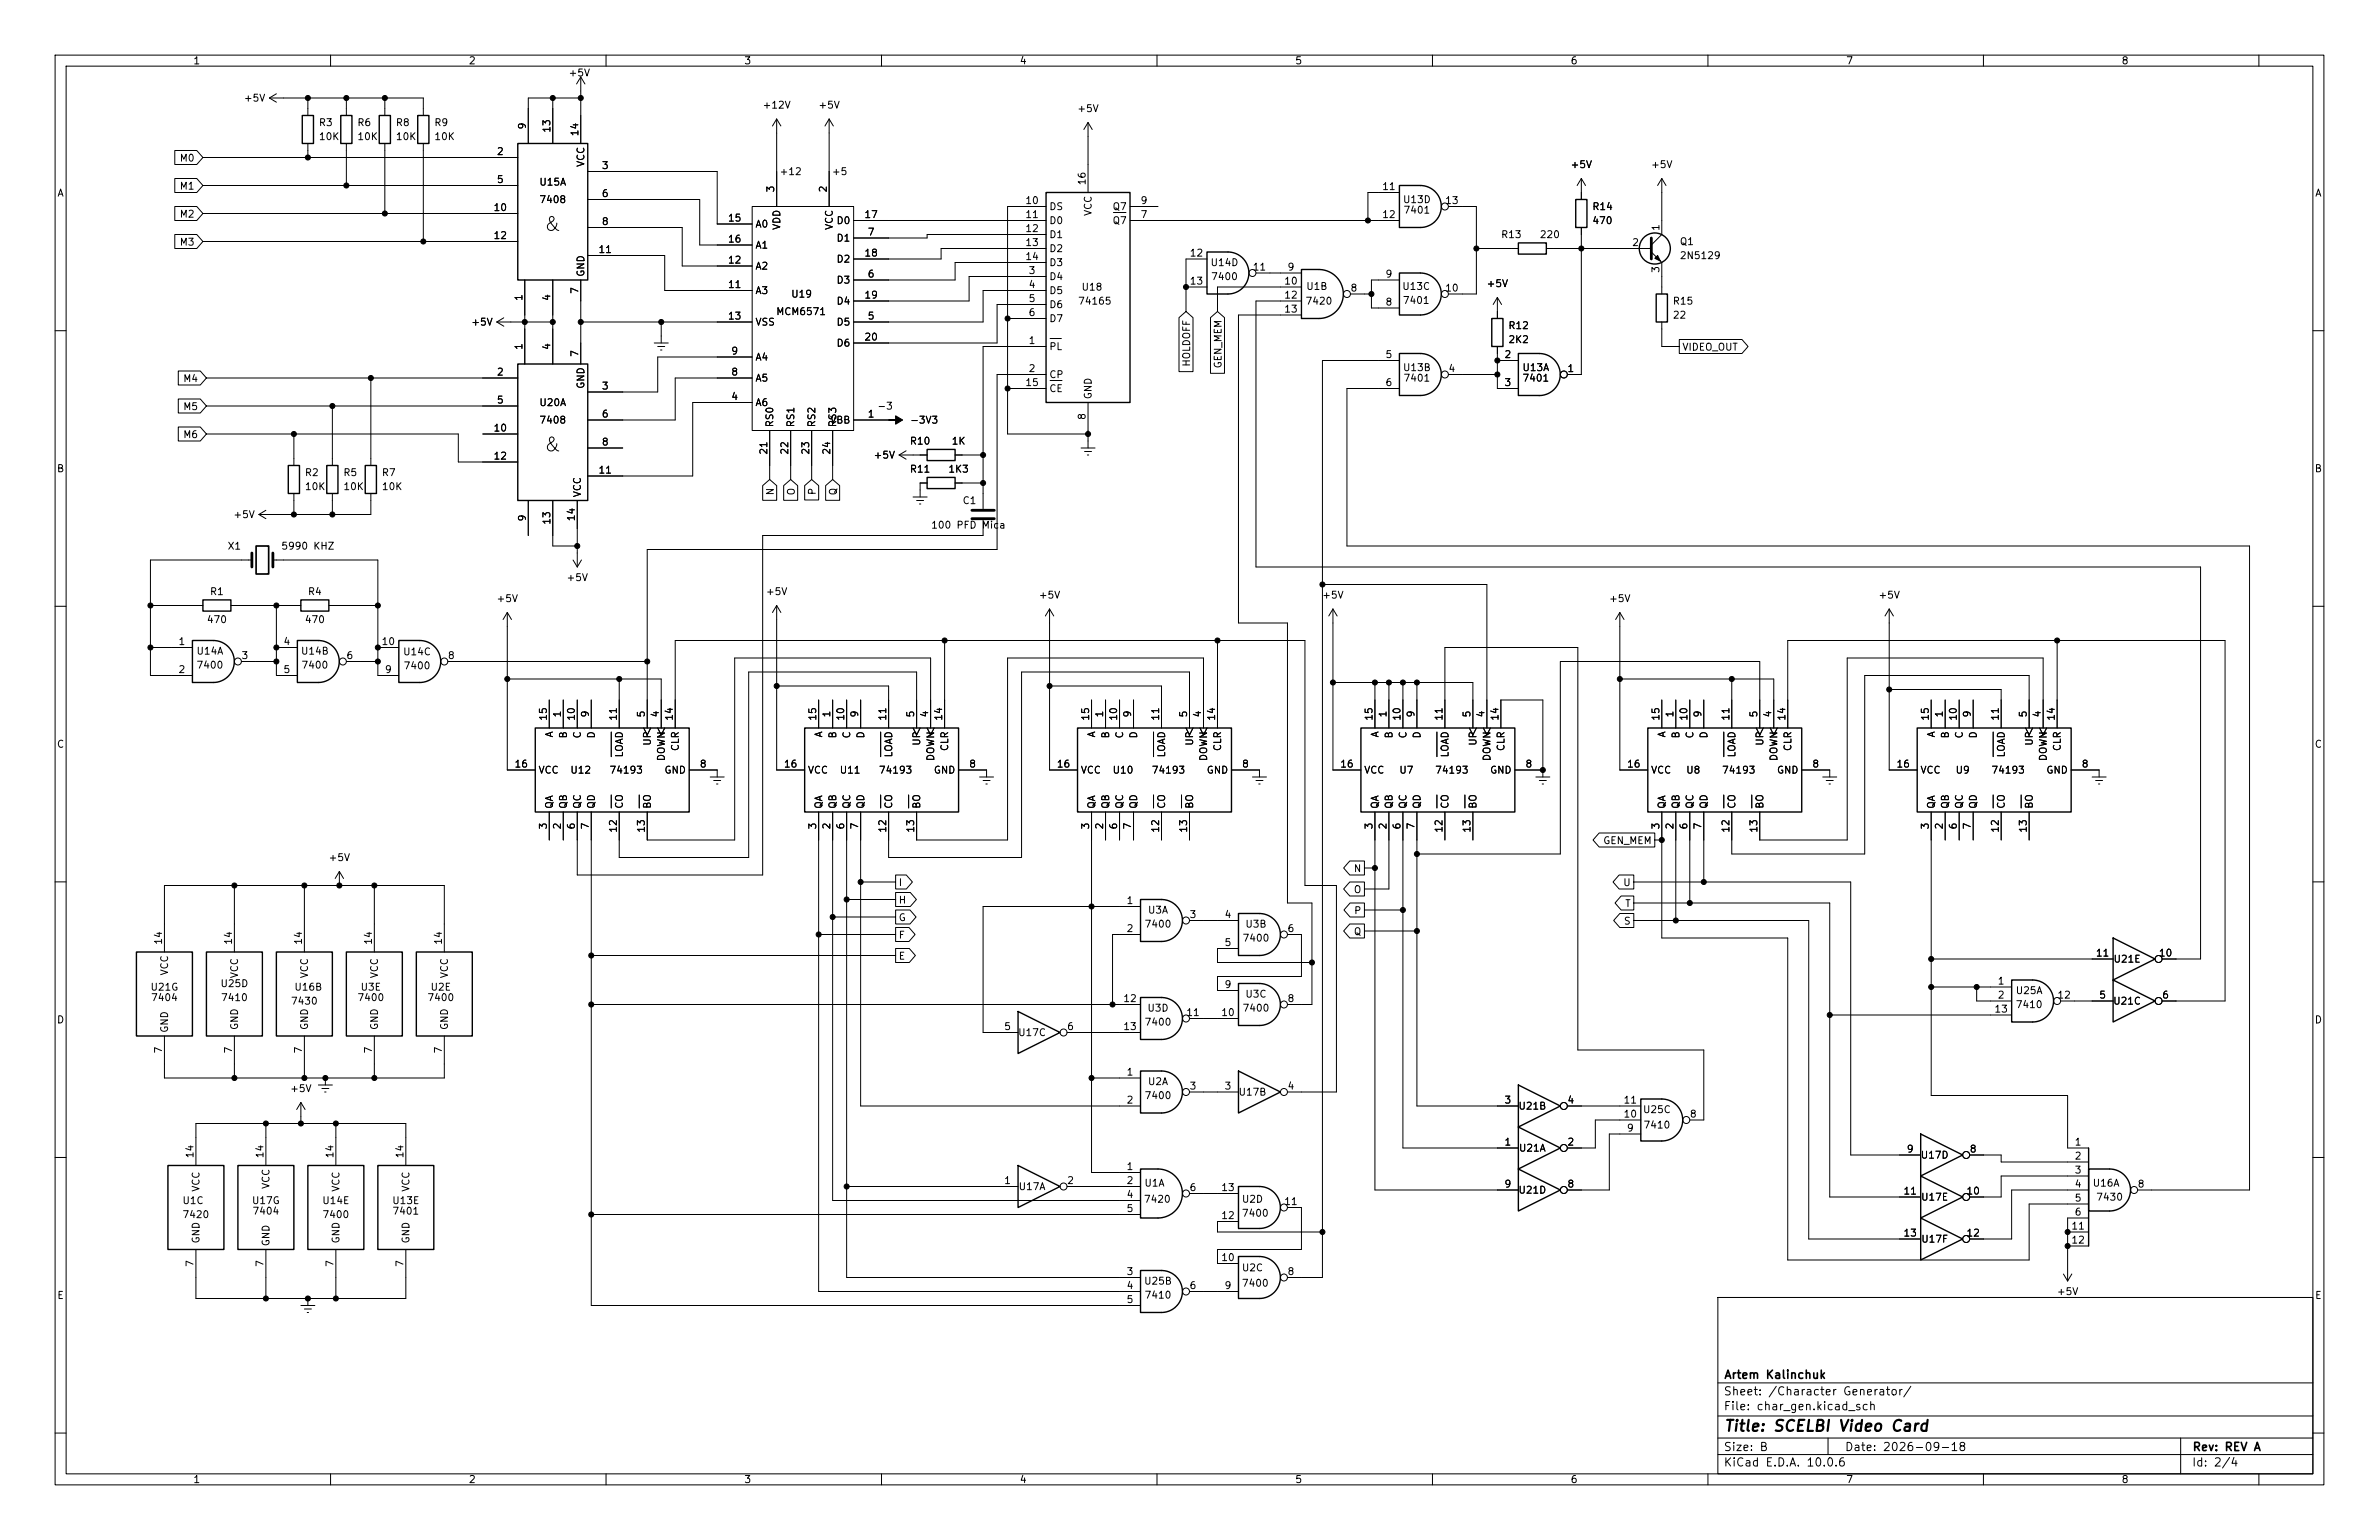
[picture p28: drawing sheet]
<svg xmlns="http://www.w3.org/2000/svg" width="432mm" height="279mm" viewBox="0 0 432 279" stroke-linecap="round" stroke-linejoin="round" font-family="sans-serif">
<defs><g id="words">
<g font-size="2.5">
<text x="98.5" y="42.6">&amp;</text>
<text x="98.5" y="82.6">&amp;</text>
</g>
<text font-size="2" x="312.8" y="260.2">Title: SCELBI Video Card</text>
<g font-size="1.5">
<text x="312.8" y="250.5">Artem Kalinchuk</text>
<text x="312.8" y="256.2">File: char_gen.kicad_sch</text>
<text x="312.8" y="253.5">Sheet: /Character Generator/</text>
<text x="312.8" y="263.6">Size: B</text>
<text x="334.8" y="263.6">Date: 2026-09-18</text>
<text x="397.8" y="263.6">Rev: REV A</text>
<text x="312.8" y="266.4">KiCad E.D.A. 10.0.6</text>
<text x="397.8" y="266.4">Id: 2/4</text>
</g>
<g font-size="1.3">
<text x="35" y="12">1</text>
<text x="85" y="12">2</text>
<text x="135" y="12">3</text>
<text x="185" y="12">4</text>
<text x="235" y="12">5</text>
<text x="285" y="12">6</text>
<text x="335" y="12">7</text>
<text x="385" y="12">8</text>
<text x="103.1" y="14.2">+5V</text>
<text x="44.2" y="18.7">+5V</text>
<text x="57.8" y="23.2">R3</text>
<text x="64.8" y="23.2">R6</text>
<text x="71.7" y="23.2">R8</text>
<text x="78.7" y="23.2">R9</text>
<text x="95.8" y="23.6" transform="rotate(-90 95.8 23.6)">9</text>
<text x="138.3" y="20">+12V</text>
<text x="148.4" y="20">+5V</text>
<text x="195.4" y="20.6">+5V</text>
<text x="32.5" y="29.6">M0</text>
<text x="57.8" y="25.7">10K</text>
<text x="64.8" y="25.7">10K</text>
<text x="71.7" y="25.7">10K</text>
<text x="78.7" y="25.7">10K</text>
<text x="90.1" y="28.4">2</text>
<text x="100.2" y="24.2" transform="rotate(-90 100.2 24.2)">13</text>
<text x="105.3" y="24.8" transform="rotate(-90 105.3 24.8)">14</text>
<text x="10.3" y="36">A</text>
<text x="32.5" y="34.7">M1</text>
<text x="90.1" y="33.5">5</text>
<text x="97.8" y="34">U15A</text>
<text x="106.4" y="30.4" transform="rotate(-90 106.4 30.4)">VCC</text>
<text x="109.1" y="31">3</text>
<text x="140.8" y="35" transform="rotate(-90 140.8 35)">3</text>
<text x="141.4" y="32.1">+12</text>
<text x="150.4" y="35" transform="rotate(-90 150.4 35)">2</text>
<text x="150.9" y="32.1">+5</text>
<text x="197.3" y="33.7" transform="rotate(-90 197.3 33.7)">16</text>
<text x="250.8" y="34.8">11</text>
<text x="285" y="30.8">+5V</text>
<text x="299.6" y="30.8">+5V</text>
<text x="420.1" y="36">A</text>
<text x="32.5" y="39.8">M2</text>
<text x="89.5" y="38.6">10</text>
<text x="97.8" y="37.2">7408</text>
<text x="109.1" y="36.1">6</text>
<text x="109.1" y="41.1">8</text>
<text x="132" y="40.5">15</text>
<text x="137" y="41.6">A0</text>
<text x="141.9" y="41.8" transform="rotate(-90 141.9 41.8)">VDD</text>
<text x="151.5" y="41.8" transform="rotate(-90 151.5 41.8)">VCC</text>
<text x="151.7" y="41">D0</text>
<text x="156.8" y="39.9">17</text>
<text x="186" y="37.3">10</text>
<text x="186" y="39.9">11</text>
<text x="190.3" y="38.4">DS</text>
<text x="190.3" y="41">D0</text>
<text x="198.4" y="39.3" transform="rotate(-90 198.4 39.3)">VCC</text>
<text x="201.8" y="41">Q7</text>
<text x="201.8" y="38.4">Q7</text>
<text x="206.9" y="39.9">7</text>
<text x="206.9" y="37.3">9</text>
<text x="250.8" y="39.9">12</text>
<text x="254.5" y="37.2">U13D</text>
<text x="254.6" y="39.1">7401</text>
<text x="262.2" y="37.3">13</text>
<text x="288.9" y="38.4">R14</text>
<text x="288.9" y="41">470</text>
<text x="32.5" y="44.9">M3</text>
<text x="89.5" y="43.7">12</text>
<text x="108.5" y="46.2">11</text>
<text x="132" y="44.3">16</text>
<text x="137" y="45.4">A1</text>
<text x="151.7" y="44.1">D1</text>
<text x="151.7" y="48">D2</text>
<text x="156.8" y="46.9">18</text>
<text x="157.4" y="43">7</text>
<text x="186" y="42.4">12</text>
<text x="186" y="45">13</text>
<text x="186" y="47.5">14</text>
<text x="190.3" y="43.5">D1</text>
<text x="190.3" y="46">D2</text>
<text x="215.8" y="46.9">12</text>
<text x="272.3" y="43.5">R13</text>
<text x="279.4" y="43.5">220</text>
<text x="296.1" y="45">2</text>
<text x="301.5" y="42" transform="rotate(-90 301.5 42)">1</text>
<text x="304.8" y="44.8">Q1</text>
<text x="304.8" y="47.3">2N5129</text>
<text x="105.3" y="53.4" transform="rotate(-90 105.3 53.4)">7</text>
<text x="106.4" y="50.3" transform="rotate(-90 106.4 50.3)">GND</text>
<text x="132" y="52.6">11</text>
<text x="132" y="48.1">12</text>
<text x="137" y="53.7">A3</text>
<text x="137" y="49.2">A2</text>
<text x="151.7" y="51.8">D3</text>
<text x="157.4" y="50.7">6</text>
<text x="186.6" y="50">3</text>
<text x="186.6" y="52.6">4</text>
<text x="190.3" y="51.1">D4</text>
<text x="190.3" y="53.7">D5</text>
<text x="190.3" y="48.6">D3</text>
<text x="196.2" y="53">U18</text>
<text x="215.8" y="51.9">13</text>
<text x="219.6" y="48.6">U14D</text>
<text x="219.7" y="51.1">7400</text>
<text x="227.3" y="49.4">11</text>
<text x="233" y="51.9">10</text>
<text x="233.6" y="49.4">9</text>
<text x="237" y="52.9">U1B</text>
<text x="245" y="53.2">8</text>
<text x="251.4" y="50.7">9</text>
<text x="254.4" y="52.9">U13C</text>
<text x="262.2" y="53.2">10</text>
<text x="269.7" y="52.4">+5V</text>
<text x="301.5" y="49.6" transform="rotate(-90 301.5 49.6)">3</text>
<text x="85.4" y="59.4">+5V</text>
<text x="95.1" y="54.7" transform="rotate(-90 95.1 54.7)">1</text>
<text x="100.2" y="54.7" transform="rotate(-90 100.2 54.7)">4</text>
<text x="132" y="58.3">13</text>
<text x="137" y="59.4">VSS</text>
<text x="140.8" y="57.5">MCM6571</text>
<text x="143.5" y="54.3">U19</text>
<text x="151.7" y="59.4">D5</text>
<text x="151.7" y="55.6">D4</text>
<text x="156.8" y="54.5">19</text>
<text x="157.4" y="58.3">5</text>
<text x="186.6" y="55.1">5</text>
<text x="186.6" y="57.7">6</text>
<text x="190.3" y="56.2">D6</text>
<text x="190.3" y="58.7">D7</text>
<text x="195.6" y="55.6">74165</text>
<text x="233" y="54.5">12</text>
<text x="233" y="57">13</text>
<text x="236.8" y="55.6">7420</text>
<text x="251.4" y="55.7">8</text>
<text x="254.5" y="55.4">7401</text>
<text x="303.5" y="55.6">R15</text>
<text x="303.5" y="58.1">22</text>
<text x="95.1" y="63.6" transform="rotate(-90 95.1 63.6)">1</text>
<text x="100.2" y="63.6" transform="rotate(-90 100.2 63.6)">4</text>
<text x="105.3" y="64.9" transform="rotate(-90 105.3 64.9)">7</text>
<text x="132.6" y="64.6">9</text>
<text x="137" y="65.7">A4</text>
<text x="151.7" y="63.2">D6</text>
<text x="156.8" y="62.1">20</text>
<text x="186.6" y="62.7">1</text>
<text x="190.3" y="63.8">PL</text>
<text x="251.4" y="65.3">5</text>
<text x="273" y="65.3">2</text>
<text x="273.7" y="60">R12</text>
<text x="273.7" y="62.6">2K2</text>
<text x="305.2" y="63.9">VIDEO_OUT</text>
<text x="33.1" y="69.6">M4</text>
<text x="90.1" y="68.4">2</text>
<text x="106.4" y="70.6" transform="rotate(-90 106.4 70.6)">GND</text>
<text x="109.1" y="71">3</text>
<text x="132.6" y="68.4">8</text>
<text x="137" y="69.5">A5</text>
<text x="186" y="70.4">15</text>
<text x="186.6" y="67.8">2</text>
<text x="190.3" y="68.9">CP</text>
<text x="190.3" y="71.4">CE</text>
<text x="216.3" y="66.6" transform="rotate(-90 216.3 66.6)">HOLDOFF</text>
<text x="222" y="66.9" transform="rotate(-90 222 66.9)">GEN_MEM</text>
<text x="251.4" y="70.4">6</text>
<text x="254.5" y="67.6">U13B</text>
<text x="254.6" y="69.5">7401</text>
<text x="262.8" y="67.8">4</text>
<text x="273" y="70.4">3</text>
<text x="276.2" y="67.6">U13A</text>
<text x="276.2" y="69.5">7401</text>
<text x="284.4" y="67.8">1</text>
<text x="33.1" y="74.7">M5</text>
<text x="90.1" y="73.5">5</text>
<text x="97.8" y="74">U20A</text>
<text x="97.8" y="77.2">7408</text>
<text x="109.1" y="76.1">6</text>
<text x="132.6" y="72.9">4</text>
<text x="137" y="74">A6</text>
<text x="140.7" y="77.6" transform="rotate(-90 140.7 77.6)">RS0</text>
<text x="144.5" y="77.6" transform="rotate(-90 144.5 77.6)">RS1</text>
<text x="148.3" y="77.6" transform="rotate(-90 148.3 77.6)">RS2</text>
<text x="150.6" y="77.2">VBB</text>
<text x="152.1" y="77.6" transform="rotate(-90 152.1 77.6)">RS3</text>
<text x="157.4" y="76.1">1</text>
<text x="159.1" y="74.6">-3</text>
<text x="165.1" y="77.2">-3V3</text>
<text x="197.3" y="76.3" transform="rotate(-90 197.3 76.3)">8</text>
<text x="198.4" y="72.5" transform="rotate(-90 198.4 72.5)">GND</text>
<text x="33.1" y="79.8">M6</text>
<text x="89.5" y="78.6">10</text>
<text x="89.5" y="83.7">12</text>
<text x="109.1" y="81.1">8</text>
<text x="139.6" y="82.6" transform="rotate(-90 139.6 82.6)">21</text>
<text x="143.4" y="82.6" transform="rotate(-90 143.4 82.6)">22</text>
<text x="147.2" y="82.6" transform="rotate(-90 147.2 82.6)">23</text>
<text x="151" y="82.6" transform="rotate(-90 151 82.6)">24</text>
<text x="158.5" y="83.5">+5V</text>
<text x="165" y="81">R10</text>
<text x="172.6" y="81">1K</text>
<text x="10.2" y="86">B</text>
<text x="55.2" y="86.7">R2</text>
<text x="55.2" y="89.2">10K</text>
<text x="62.2" y="86.7">R5</text>
<text x="62.2" y="89.2">10K</text>
<text x="69.2" y="86.7">R7</text>
<text x="69.2" y="89.2">10K</text>
<text x="108.5" y="86.2">11</text>
<text x="140.8" y="90" transform="rotate(-90 140.8 90)">N</text>
<text x="144.6" y="90" transform="rotate(-90 144.6 90)">O</text>
<text x="148.4" y="89.9" transform="rotate(-90 148.4 89.9)">P</text>
<text x="152.2" y="90" transform="rotate(-90 152.2 90)">Q</text>
<text x="165" y="86.1">R11</text>
<text x="172" y="86.1">1K3</text>
<text x="420" y="86">B</text>
<text x="42.2" y="94.3">+5V</text>
<text x="95.8" y="94.7" transform="rotate(-90 95.8 94.7)">9</text>
<text x="100.2" y="95.3" transform="rotate(-90 100.2 95.3)">13</text>
<text x="104.6" y="94.7" transform="rotate(-90 104.6 94.7)">14</text>
<text x="105.7" y="90.3" transform="rotate(-90 105.7 90.3)">VCC</text>
<text x="174.6" y="91.8">C1</text>
<text x="41.2" y="100">X1</text>
<text x="50.9" y="100">5990 KHZ</text>
<text x="168.9" y="96.2">100 PFD Mica</text>
<text x="102.7" y="105.7">+5V</text>
<text x="37.4" y="113.4">470</text>
<text x="38" y="108.3">R1</text>
<text x="55.2" y="113.4">470</text>
<text x="55.8" y="108.3">R4</text>
<text x="90" y="109.5">+5V</text>
<text x="138.9" y="108.3">+5V</text>
<text x="188.4" y="108.9">+5V</text>
<text x="239.9" y="108.9">+5V</text>
<text x="291.9" y="109.5">+5V</text>
<text x="340.8" y="108.9">+5V</text>
<text x="32.3" y="117.3">1</text>
<text x="35.6" y="119.1">U14A</text>
<text x="43.7" y="119.9">3</text>
<text x="51.3" y="117.3">4</text>
<text x="54.5" y="119.1">U14B</text>
<text x="62.8" y="119.9">6</text>
<text x="69.1" y="117.3">10</text>
<text x="73.1" y="119.2">U14C</text>
<text x="81.2" y="119.9">8</text>
<text x="32.3" y="122.4">2</text>
<text x="35.6" y="121.6">7400</text>
<text x="51.3" y="122.4">5</text>
<text x="54.6" y="121.6">7400</text>
<text x="69.8" y="122.4">9</text>
<text x="73.1" y="121.7">7400</text>
<text x="99.6" y="130.9" transform="rotate(-90 99.6 130.9)">15</text>
<text x="102.1" y="130.3" transform="rotate(-90 102.1 130.3)">1</text>
<text x="104.6" y="130.9" transform="rotate(-90 104.6 130.9)">10</text>
<text x="107.2" y="130.3" transform="rotate(-90 107.2 130.3)">9</text>
<text x="112.3" y="130.9" transform="rotate(-90 112.3 130.9)">11</text>
<text x="117.3" y="130.3" transform="rotate(-90 117.3 130.3)">5</text>
<text x="119.9" y="130.3" transform="rotate(-90 119.9 130.3)">4</text>
<text x="122.4" y="130.9" transform="rotate(-90 122.4 130.9)">14</text>
<text x="148.5" y="130.9" transform="rotate(-90 148.5 130.9)">15</text>
<text x="151" y="130.3" transform="rotate(-90 151 130.3)">1</text>
<text x="153.5" y="130.9" transform="rotate(-90 153.5 130.9)">10</text>
<text x="156.1" y="130.3" transform="rotate(-90 156.1 130.3)">9</text>
<text x="161.2" y="130.9" transform="rotate(-90 161.2 130.9)">11</text>
<text x="166.2" y="130.3" transform="rotate(-90 166.2 130.3)">5</text>
<text x="168.8" y="130.3" transform="rotate(-90 168.8 130.3)">4</text>
<text x="171.3" y="130.9" transform="rotate(-90 171.3 130.9)">14</text>
<text x="198" y="130.9" transform="rotate(-90 198 130.9)">15</text>
<text x="200.5" y="130.3" transform="rotate(-90 200.5 130.3)">1</text>
<text x="203.1" y="130.9" transform="rotate(-90 203.1 130.9)">10</text>
<text x="205.6" y="130.3" transform="rotate(-90 205.6 130.3)">9</text>
<text x="210.7" y="130.9" transform="rotate(-90 210.7 130.9)">11</text>
<text x="215.8" y="130.3" transform="rotate(-90 215.8 130.3)">5</text>
<text x="218.3" y="130.3" transform="rotate(-90 218.3 130.3)">4</text>
<text x="220.8" y="130.9" transform="rotate(-90 220.8 130.9)">14</text>
<text x="249.4" y="130.9" transform="rotate(-90 249.4 130.9)">15</text>
<text x="252" y="130.3" transform="rotate(-90 252 130.3)">1</text>
<text x="254.5" y="130.9" transform="rotate(-90 254.5 130.9)">10</text>
<text x="257" y="130.3" transform="rotate(-90 257 130.3)">9</text>
<text x="262.1" y="130.9" transform="rotate(-90 262.1 130.9)">11</text>
<text x="267.2" y="130.3" transform="rotate(-90 267.2 130.3)">5</text>
<text x="269.7" y="130.3" transform="rotate(-90 269.7 130.3)">4</text>
<text x="272.3" y="130.9" transform="rotate(-90 272.3 130.9)">14</text>
<text x="301.5" y="130.9" transform="rotate(-90 301.5 130.9)">15</text>
<text x="304" y="130.3" transform="rotate(-90 304 130.3)">1</text>
<text x="306.6" y="130.9" transform="rotate(-90 306.6 130.9)">10</text>
<text x="309.1" y="130.3" transform="rotate(-90 309.1 130.3)">9</text>
<text x="314.2" y="130.9" transform="rotate(-90 314.2 130.9)">11</text>
<text x="319.3" y="130.3" transform="rotate(-90 319.3 130.3)">5</text>
<text x="321.8" y="130.3" transform="rotate(-90 321.8 130.3)">4</text>
<text x="324.3" y="130.9" transform="rotate(-90 324.3 130.9)">14</text>
<text x="350.4" y="130.9" transform="rotate(-90 350.4 130.9)">15</text>
<text x="352.9" y="130.3" transform="rotate(-90 352.9 130.3)">1</text>
<text x="355.5" y="130.9" transform="rotate(-90 355.5 130.9)">10</text>
<text x="358" y="130.3" transform="rotate(-90 358 130.3)">9</text>
<text x="363.1" y="130.9" transform="rotate(-90 363.1 130.9)">11</text>
<text x="368.2" y="130.3" transform="rotate(-90 368.2 130.3)">5</text>
<text x="370.7" y="130.3" transform="rotate(-90 370.7 130.3)">4</text>
<text x="373.2" y="130.9" transform="rotate(-90 373.2 130.9)">14</text>
<text x="10.2" y="136">C</text>
<text x="100.7" y="133.9" transform="rotate(-90 100.7 133.9)">A</text>
<text x="103.2" y="134.1" transform="rotate(-90 103.2 134.1)">B</text>
<text x="105.7" y="134.1" transform="rotate(-90 105.7 134.1)">C</text>
<text x="108.3" y="134.1" transform="rotate(-90 108.3 134.1)">D</text>
<text x="113.4" y="137.5" transform="rotate(-90 113.4 137.5)">LOAD</text>
<text x="118.4" y="135.4" transform="rotate(-90 118.4 135.4)">UP</text>
<text x="123.5" y="136.4" transform="rotate(-90 123.5 136.4)">CLR</text>
<text x="149.6" y="133.9" transform="rotate(-90 149.6 133.9)">A</text>
<text x="152.1" y="134.1" transform="rotate(-90 152.1 134.1)">B</text>
<text x="154.6" y="134.1" transform="rotate(-90 154.6 134.1)">C</text>
<text x="157.2" y="134.1" transform="rotate(-90 157.2 134.1)">D</text>
<text x="162.3" y="137.5" transform="rotate(-90 162.3 137.5)">LOAD</text>
<text x="167.3" y="135.4" transform="rotate(-90 167.3 135.4)">UP</text>
<text x="172.4" y="136.4" transform="rotate(-90 172.4 136.4)">CLR</text>
<text x="199.1" y="133.9" transform="rotate(-90 199.1 133.9)">A</text>
<text x="201.6" y="134.1" transform="rotate(-90 201.6 134.1)">B</text>
<text x="204.2" y="134.1" transform="rotate(-90 204.2 134.1)">C</text>
<text x="206.7" y="134.1" transform="rotate(-90 206.7 134.1)">D</text>
<text x="211.8" y="137.5" transform="rotate(-90 211.8 137.5)">LOAD</text>
<text x="216.9" y="135.4" transform="rotate(-90 216.9 135.4)">UP</text>
<text x="221.9" y="136.4" transform="rotate(-90 221.9 136.4)">CLR</text>
<text x="250.5" y="133.9" transform="rotate(-90 250.5 133.9)">A</text>
<text x="253.1" y="134.1" transform="rotate(-90 253.1 134.1)">B</text>
<text x="255.6" y="134.1" transform="rotate(-90 255.6 134.1)">C</text>
<text x="258.1" y="134.1" transform="rotate(-90 258.1 134.1)">D</text>
<text x="263.2" y="137.5" transform="rotate(-90 263.2 137.5)">LOAD</text>
<text x="268.3" y="135.4" transform="rotate(-90 268.3 135.4)">UP</text>
<text x="273.4" y="136.4" transform="rotate(-90 273.4 136.4)">CLR</text>
<text x="302.6" y="133.9" transform="rotate(-90 302.6 133.9)">A</text>
<text x="305.1" y="134.1" transform="rotate(-90 305.1 134.1)">B</text>
<text x="307.7" y="134.1" transform="rotate(-90 307.7 134.1)">C</text>
<text x="310.2" y="134.1" transform="rotate(-90 310.2 134.1)">D</text>
<text x="315.3" y="137.5" transform="rotate(-90 315.3 137.5)">LOAD</text>
<text x="320.4" y="135.4" transform="rotate(-90 320.4 135.4)">UP</text>
<text x="325.4" y="136.4" transform="rotate(-90 325.4 136.4)">CLR</text>
<text x="351.5" y="133.9" transform="rotate(-90 351.5 133.9)">A</text>
<text x="354" y="134.1" transform="rotate(-90 354 134.1)">B</text>
<text x="356.6" y="134.1" transform="rotate(-90 356.6 134.1)">C</text>
<text x="359.1" y="134.1" transform="rotate(-90 359.1 134.1)">D</text>
<text x="364.2" y="137.5" transform="rotate(-90 364.2 137.5)">LOAD</text>
<text x="369.3" y="135.4" transform="rotate(-90 369.3 135.4)">UP</text>
<text x="374.3" y="136.4" transform="rotate(-90 374.3 136.4)">CLR</text>
<text x="420" y="136">C</text>
<text x="93.3" y="139.6">16</text>
<text x="97.6" y="140.7">VCC</text>
<text x="103.4" y="140.7">U12</text>
<text x="110.5" y="140.7">74193</text>
<text x="120.5" y="140.7">GND</text>
<text x="121" y="138.2" transform="rotate(-90 121 138.2)">DOWN</text>
<text x="126.9" y="139.6">8</text>
<text x="142.2" y="139.6">16</text>
<text x="146.5" y="140.7">VCC</text>
<text x="152.3" y="140.7">U11</text>
<text x="159.4" y="140.7">74193</text>
<text x="169.4" y="140.7">GND</text>
<text x="169.9" y="138.2" transform="rotate(-90 169.9 138.2)">DOWN</text>
<text x="175.8" y="139.6">8</text>
<text x="191.7" y="139.6">16</text>
<text x="196.1" y="140.7">VCC</text>
<text x="201.8" y="140.7">U10</text>
<text x="208.9" y="140.7">74193</text>
<text x="218.9" y="140.7">GND</text>
<text x="219.4" y="138.2" transform="rotate(-90 219.4 138.2)">DOWN</text>
<text x="225.3" y="139.6">8</text>
<text x="243.1" y="139.6">16</text>
<text x="247.5" y="140.7">VCC</text>
<text x="253.9" y="140.7">U7</text>
<text x="260.4" y="140.7">74193</text>
<text x="270.3" y="140.7">GND</text>
<text x="270.8" y="138.2" transform="rotate(-90 270.8 138.2)">DOWN</text>
<text x="276.8" y="139.6">8</text>
<text x="295.2" y="139.6">16</text>
<text x="299.6" y="140.7">VCC</text>
<text x="305.9" y="140.7">U8</text>
<text x="312.4" y="140.7">74193</text>
<text x="322.4" y="140.7">GND</text>
<text x="322.9" y="138.2" transform="rotate(-90 322.9 138.2)">DOWN</text>
<text x="328.8" y="139.6">8</text>
<text x="344.1" y="139.6">16</text>
<text x="348.5" y="140.7">VCC</text>
<text x="354.8" y="140.7">U9</text>
<text x="361.3" y="140.7">74193</text>
<text x="371.3" y="140.7">GND</text>
<text x="371.8" y="138.2" transform="rotate(-90 371.8 138.2)">DOWN</text>
<text x="377.7" y="139.6">8</text>
<text x="100.7" y="146.8" transform="rotate(-90 100.7 146.8)">QA</text>
<text x="103.2" y="146.8" transform="rotate(-90 103.2 146.8)">QB</text>
<text x="105.7" y="146.8" transform="rotate(-90 105.7 146.8)">QC</text>
<text x="108.3" y="146.8" transform="rotate(-90 108.3 146.8)">QD</text>
<text x="113.4" y="146.8" transform="rotate(-90 113.4 146.8)">CO</text>
<text x="118.4" y="146.8" transform="rotate(-90 118.4 146.8)">BO</text>
<text x="149.6" y="146.8" transform="rotate(-90 149.6 146.8)">QA</text>
<text x="152.1" y="146.8" transform="rotate(-90 152.1 146.8)">QB</text>
<text x="154.6" y="146.8" transform="rotate(-90 154.6 146.8)">QC</text>
<text x="157.2" y="146.8" transform="rotate(-90 157.2 146.8)">QD</text>
<text x="162.3" y="146.8" transform="rotate(-90 162.3 146.8)">CO</text>
<text x="167.3" y="146.8" transform="rotate(-90 167.3 146.8)">BO</text>
<text x="199.1" y="146.8" transform="rotate(-90 199.1 146.8)">QA</text>
<text x="201.6" y="146.8" transform="rotate(-90 201.6 146.8)">QB</text>
<text x="204.2" y="146.8" transform="rotate(-90 204.2 146.8)">QC</text>
<text x="206.7" y="146.8" transform="rotate(-90 206.7 146.8)">QD</text>
<text x="211.8" y="146.8" transform="rotate(-90 211.8 146.8)">CO</text>
<text x="216.9" y="146.8" transform="rotate(-90 216.9 146.8)">BO</text>
<text x="250.5" y="146.8" transform="rotate(-90 250.5 146.8)">QA</text>
<text x="253.1" y="146.8" transform="rotate(-90 253.1 146.8)">QB</text>
<text x="255.6" y="146.8" transform="rotate(-90 255.6 146.8)">QC</text>
<text x="258.1" y="146.8" transform="rotate(-90 258.1 146.8)">QD</text>
<text x="263.2" y="146.8" transform="rotate(-90 263.2 146.8)">CO</text>
<text x="268.3" y="146.8" transform="rotate(-90 268.3 146.8)">BO</text>
<text x="302.6" y="146.8" transform="rotate(-90 302.6 146.8)">QA</text>
<text x="305.1" y="146.8" transform="rotate(-90 305.1 146.8)">QB</text>
<text x="307.7" y="146.8" transform="rotate(-90 307.7 146.8)">QC</text>
<text x="310.2" y="146.8" transform="rotate(-90 310.2 146.8)">QD</text>
<text x="315.3" y="146.8" transform="rotate(-90 315.3 146.8)">CO</text>
<text x="320.4" y="146.8" transform="rotate(-90 320.4 146.8)">BO</text>
<text x="351.5" y="146.8" transform="rotate(-90 351.5 146.8)">QA</text>
<text x="354" y="146.8" transform="rotate(-90 354 146.8)">QB</text>
<text x="356.6" y="146.8" transform="rotate(-90 356.6 146.8)">QC</text>
<text x="359.1" y="146.8" transform="rotate(-90 359.1 146.8)">QD</text>
<text x="364.2" y="146.8" transform="rotate(-90 364.2 146.8)">CO</text>
<text x="369.3" y="146.8" transform="rotate(-90 369.3 146.8)">BO</text>
<text x="99.6" y="150.6" transform="rotate(-90 99.6 150.6)">3</text>
<text x="102.1" y="150.6" transform="rotate(-90 102.1 150.6)">2</text>
<text x="104.6" y="150.6" transform="rotate(-90 104.6 150.6)">6</text>
<text x="107.2" y="150.6" transform="rotate(-90 107.2 150.6)">7</text>
<text x="112.3" y="151.2" transform="rotate(-90 112.3 151.2)">12</text>
<text x="117.3" y="151.2" transform="rotate(-90 117.3 151.2)">13</text>
<text x="148.5" y="150.6" transform="rotate(-90 148.5 150.6)">3</text>
<text x="151" y="150.6" transform="rotate(-90 151 150.6)">2</text>
<text x="153.5" y="150.6" transform="rotate(-90 153.5 150.6)">6</text>
<text x="156.1" y="150.6" transform="rotate(-90 156.1 150.6)">7</text>
<text x="161.2" y="151.2" transform="rotate(-90 161.2 151.2)">12</text>
<text x="166.2" y="151.2" transform="rotate(-90 166.2 151.2)">13</text>
<text x="198" y="150.6" transform="rotate(-90 198 150.6)">3</text>
<text x="200.5" y="150.6" transform="rotate(-90 200.5 150.6)">2</text>
<text x="203.1" y="150.6" transform="rotate(-90 203.1 150.6)">6</text>
<text x="205.6" y="150.6" transform="rotate(-90 205.6 150.6)">7</text>
<text x="210.7" y="151.2" transform="rotate(-90 210.7 151.2)">12</text>
<text x="215.8" y="151.2" transform="rotate(-90 215.8 151.2)">13</text>
<text x="249.4" y="150.6" transform="rotate(-90 249.4 150.6)">3</text>
<text x="252" y="150.6" transform="rotate(-90 252 150.6)">2</text>
<text x="254.5" y="150.6" transform="rotate(-90 254.5 150.6)">6</text>
<text x="257" y="150.6" transform="rotate(-90 257 150.6)">7</text>
<text x="262.1" y="151.2" transform="rotate(-90 262.1 151.2)">12</text>
<text x="267.2" y="151.2" transform="rotate(-90 267.2 151.2)">13</text>
<text x="290.9" y="153.5">GEN_MEM</text>
<text x="301.5" y="150.6" transform="rotate(-90 301.5 150.6)">3</text>
<text x="304" y="150.6" transform="rotate(-90 304 150.6)">2</text>
<text x="306.6" y="150.6" transform="rotate(-90 306.6 150.6)">6</text>
<text x="309.1" y="150.6" transform="rotate(-90 309.1 150.6)">7</text>
<text x="314.2" y="151.2" transform="rotate(-90 314.2 151.2)">12</text>
<text x="319.3" y="151.2" transform="rotate(-90 319.3 151.2)">13</text>
<text x="350.4" y="150.6" transform="rotate(-90 350.4 150.6)">3</text>
<text x="352.9" y="150.6" transform="rotate(-90 352.9 150.6)">2</text>
<text x="355.5" y="150.6" transform="rotate(-90 355.5 150.6)">6</text>
<text x="358" y="150.6" transform="rotate(-90 358 150.6)">7</text>
<text x="363.1" y="151.2" transform="rotate(-90 363.1 151.2)">12</text>
<text x="368.2" y="151.2" transform="rotate(-90 368.2 151.2)">13</text>
<text x="59.5" y="156.5">+5V</text>
<text x="163" y="161.1">I</text>
<text x="245.6" y="158.5">N</text>
<text x="294.5" y="161.1">U</text>
<text x="163" y="164.2">H</text>
<text x="163" y="167.4">G</text>
<text x="204.4" y="164.3">1</text>
<text x="208.2" y="166.1">U3A</text>
<text x="215.8" y="166.9">3</text>
<text x="222.2" y="166.9">4</text>
<text x="245.6" y="162.3">O</text>
<text x="245.7" y="166.2">P</text>
<text x="294.9" y="164.9">T</text>
<text x="29.7" y="171.5" transform="rotate(-90 29.7 171.5)">14</text>
<text x="42.4" y="171.5" transform="rotate(-90 42.4 171.5)">14</text>
<text x="55.1" y="171.5" transform="rotate(-90 55.1 171.5)">14</text>
<text x="67.8" y="171.5" transform="rotate(-90 67.8 171.5)">14</text>
<text x="80.5" y="171.5" transform="rotate(-90 80.5 171.5)">14</text>
<text x="163" y="170.6">F</text>
<text x="204.4" y="169.4">2</text>
<text x="207.6" y="168.6">7400</text>
<text x="222.2" y="172">5</text>
<text x="225.4" y="171.1">7400</text>
<text x="225.9" y="168.6">U3B</text>
<text x="233.6" y="169.4">6</text>
<text x="245.6" y="170">Q</text>
<text x="294.6" y="168.1">S</text>
<text x="380.3" y="173.9">11</text>
<text x="391.7" y="173.9">10</text>
<text x="30.8" y="177.1" transform="rotate(-90 30.8 177.1)">VCC</text>
<text x="39.9" y="179.4">U25D</text>
<text x="43.5" y="177.6" transform="rotate(-90 43.5 177.6)">VCC</text>
<text x="56.2" y="177.6" transform="rotate(-90 56.2 177.6)">VCC</text>
<text x="68.9" y="177.6" transform="rotate(-90 68.9 177.6)">VCC</text>
<text x="81.6" y="177.6" transform="rotate(-90 81.6 177.6)">VCC</text>
<text x="163" y="174.4">E</text>
<text x="222.2" y="179.6">9</text>
<text x="362.5" y="178.9">1</text>
<text x="383.5" y="175">U21E</text>
<text x="10.2" y="186">D</text>
<text x="27.2" y="180">U21G</text>
<text x="27.3" y="181.9">7404</text>
<text x="40" y="181.9">7410</text>
<text x="52.7" y="182.6">7430</text>
<text x="53.3" y="180">U16B</text>
<text x="64.8" y="181.9">7400</text>
<text x="65.3" y="180">U3E</text>
<text x="77.5" y="181.9">7400</text>
<text x="78" y="180">U2E</text>
<text x="203.8" y="182.1">12</text>
<text x="208.2" y="183.8">U3D</text>
<text x="215.2" y="184.7">11</text>
<text x="221.5" y="184.7">10</text>
<text x="225.4" y="183.8">7400</text>
<text x="225.9" y="181.3">U3C</text>
<text x="233.6" y="182.1">8</text>
<text x="361.9" y="184">13</text>
<text x="362.5" y="181.5">2</text>
<text x="365.8" y="180.7">U25A</text>
<text x="365.8" y="183.2">7410</text>
<text x="373.3" y="181.5">12</text>
<text x="380.9" y="181.5">5</text>
<text x="383.4" y="182.6">U21C</text>
<text x="392.3" y="181.5">6</text>
<text x="420" y="186">D</text>
<text x="29.7" y="191.2" transform="rotate(-90 29.7 191.2)">7</text>
<text x="30.8" y="187.5" transform="rotate(-90 30.8 187.5)">GND</text>
<text x="42.4" y="191.2" transform="rotate(-90 42.4 191.2)">7</text>
<text x="43.5" y="187" transform="rotate(-90 43.5 187)">GND</text>
<text x="55.1" y="191.2" transform="rotate(-90 55.1 191.2)">7</text>
<text x="56.2" y="187" transform="rotate(-90 56.2 187)">GND</text>
<text x="67.8" y="191.2" transform="rotate(-90 67.8 191.2)">7</text>
<text x="68.9" y="187" transform="rotate(-90 68.9 187)">GND</text>
<text x="80.5" y="191.2" transform="rotate(-90 80.5 191.2)">7</text>
<text x="81.6" y="187" transform="rotate(-90 81.6 187)">GND</text>
<text x="182.1" y="187.2">5</text>
<text x="184.7" y="188.3">U17C</text>
<text x="193.6" y="187.2">6</text>
<text x="203.8" y="187.2">13</text>
<text x="207.6" y="186.4">7400</text>
<text x="204.4" y="195.4">1</text>
<text x="208.2" y="197.2">U2A</text>
<text x="215.8" y="198">3</text>
<text x="222.2" y="198">3</text>
<text x="233.6" y="198">4</text>
<text x="52.5" y="198.4">+5V</text>
<text x="204.4" y="200.5">2</text>
<text x="207.6" y="199.7">7400</text>
<text x="224.7" y="199.1">U17B</text>
<text x="273" y="200.5">3</text>
<text x="275.5" y="201.6">U21B</text>
<text x="284.4" y="200.5">4</text>
<text x="294.6" y="203.1">10</text>
<text x="294.6" y="200.5">11</text>
<text x="298.1" y="202.3">U25C</text>
<text x="306.6" y="203.1">8</text>
<text x="273" y="208.1">1</text>
<text x="275.6" y="209.2">U21A</text>
<text x="284.4" y="208.1">2</text>
<text x="295.2" y="205.6">9</text>
<text x="298.2" y="205.1">7410</text>
<text x="346" y="209.4">9</text>
<text x="357.4" y="209.4">8</text>
<text x="376.5" y="208.1">1</text>
<text x="35.4" y="210.3" transform="rotate(-90 35.4 210.3)">14</text>
<text x="48.1" y="210.3" transform="rotate(-90 48.1 210.3)">14</text>
<text x="49.2" y="215.8" transform="rotate(-90 49.2 215.8)">VCC</text>
<text x="60.8" y="210.3" transform="rotate(-90 60.8 210.3)">14</text>
<text x="73.5" y="210.3" transform="rotate(-90 73.5 210.3)">14</text>
<text x="182.1" y="215.1">1</text>
<text x="193.6" y="215.1">2</text>
<text x="204.4" y="212.6">1</text>
<text x="204.4" y="215.1">2</text>
<text x="207.6" y="215.6">U1A</text>
<text x="273" y="215.8">9</text>
<text x="284.4" y="215.8">8</text>
<text x="348.5" y="210.5">U17D</text>
<text x="376.5" y="210.7">2</text>
<text x="376.5" y="213.2">3</text>
<text x="376.5" y="215.8">4</text>
<text x="379.7" y="215.6">U16A</text>
<text x="387.9" y="215.8">8</text>
<text x="33" y="218.8">U1C</text>
<text x="33" y="221.3">7420</text>
<text x="36.5" y="216.3" transform="rotate(-90 36.5 216.3)">VCC</text>
<text x="45.6" y="218.8">U17G</text>
<text x="45.7" y="220.7">7404</text>
<text x="58.4" y="218.8">U14E</text>
<text x="58.4" y="221.3">7400</text>
<text x="61.9" y="216.3" transform="rotate(-90 61.9 216.3)">VCC</text>
<text x="71.1" y="218.8">U13E</text>
<text x="71.1" y="220.7">7401</text>
<text x="74.6" y="216.3" transform="rotate(-90 74.6 216.3)">VCC</text>
<text x="184.8" y="216.2">U17A</text>
<text x="204.4" y="217.7">4</text>
<text x="204.4" y="220.2">5</text>
<text x="207.5" y="218.5">7420</text>
<text x="215.8" y="216.4">6</text>
<text x="221.5" y="221.5">12</text>
<text x="221.5" y="216.4">13</text>
<text x="225.3" y="221.1">7400</text>
<text x="225.3" y="218.5">U2D</text>
<text x="233" y="218.9">11</text>
<text x="275.5" y="216.9">U21D</text>
<text x="345.4" y="217">11</text>
<text x="348.6" y="218.1">U17E</text>
<text x="356.8" y="217">10</text>
<text x="376.5" y="218.3">5</text>
<text x="376.5" y="220.8">6</text>
<text x="380.4" y="218.1">7430</text>
<text x="36.5" y="225.7" transform="rotate(-90 36.5 225.7)">GND</text>
<text x="49.2" y="226.2" transform="rotate(-90 49.2 226.2)">GND</text>
<text x="61.9" y="225.7" transform="rotate(-90 61.9 225.7)">GND</text>
<text x="74.6" y="225.7" transform="rotate(-90 74.6 225.7)">GND</text>
<text x="345.4" y="224.7">13</text>
<text x="348.6" y="225.8">U17F</text>
<text x="356.8" y="224.7">12</text>
<text x="375.9" y="223.4">11</text>
<text x="375.9" y="225.9">12</text>
<text x="35.4" y="230" transform="rotate(-90 35.4 230)">7</text>
<text x="48.1" y="230" transform="rotate(-90 48.1 230)">7</text>
<text x="60.8" y="230" transform="rotate(-90 60.8 230)">7</text>
<text x="73.5" y="230" transform="rotate(-90 73.5 230)">7</text>
<text x="204.4" y="231.6">3</text>
<text x="207.5" y="233.4">U25B</text>
<text x="221.5" y="229.1">10</text>
<text x="225.3" y="233.8">7400</text>
<text x="225.3" y="231">U2C</text>
<text x="233.6" y="231.6">8</text>
<text x="10.3" y="236">E</text>
<text x="204.4" y="234.2">4</text>
<text x="204.4" y="236.7">5</text>
<text x="207.6" y="235.9">7410</text>
<text x="215.8" y="234.2">6</text>
<text x="222.2" y="234.2">9</text>
<text x="373.2" y="235.3">+5V</text>
<text x="420.1" y="236">E</text>
<text x="35" y="269.4">1</text>
<text x="85" y="269.4">2</text>
<text x="135" y="269.4">3</text>
<text x="185" y="269.4">4</text>
<text x="235" y="269.4">5</text>
<text x="285" y="269.4">6</text>
<text x="335" y="269.4">7</text>
<text x="385" y="269.4">8</text>
</g>
</g></defs>
<g fill="none" stroke="#000" stroke-width=".18">
<path d="M10 10h411.8v259.4h-411.8zM12 12h407.8v255.4h-407.8zM48.9 17.8h27.9v3.2M48.9 17.8l1.3 .7M50.2 17l-1.3 .8M55.9 17.8v3.2M60 10v2M62.9 17.8v3.2M69.8 17.8v3.2M100.3 17.8v8.2M105.4 14l-.8 1.2M105.4 14l.8 1.2"/>
<path d="M105.4 14v12M105.4 17.8h-9.5v8.2M110 10v2M160 10v2M210 10v2M260 10v2M310 10v2M360 10v2M410 10v2M31.7 32.4h4l1.1 1.3-1.1 1.2h-4zM31.7 37.5h4l1.1 1.2-1.1 1.3h-4zM31.7 27.3h4l1.1 1.3-1.1 1.2h-4z"/>
<path d="M36.8 28.6h57.2M36.8 33.7h57.2M36.8 38.7h57.2M55.9 26v2.6M62.9 26v7.7M69.8 26v12.7M76.8 26v17.8M106.7 31.1h23.5v9.5h6.3M106.7 36.2h20.3v8.3h9.5M136.5 37.5h18.4v40.6h-18.4zM141 21.6v15.9M141 21.6l-.8 1.3"/>
<path d="M141 21.6l.7 1.3M150.5 21.6l-.8 1.3M150.5 21.6l.8 1.3M150.5 21.6v15.9M189.9 37.5h-7v41.2h14.6M197.5 22.2v12.7M197.5 22.2l-.8 1.3M197.5 22.2l.7 1.3M202.1 38.6h2.3M205.1 37.5h5.1M254 34.9h-5.7v5.1M262.9 37.5h5.1v15.8h-5.1"/>
<path d="M287 32.4v3.8M287 32.4l-.7 1.3M287 32.4l.8 1.3M301.6 32.4v10.1l-1.9 2M301.6 32.4l-.7 1.3M301.6 32.4l.8 1.3M31.7 42.5h4l1.1 1.3-1.1 1.3h-4zM36.8 43.8h57.2M90.2 58.4h10.1M90.2 58.4l1.2 .8M91.4 57.7l-1.2 .7M95.2 50.8v15.2"/>
<path d="M100.3 50.8v15.2M105.4 50.8v15.2M105.4 58.4h31.1M106.7 46.4h13.9v6.3h15.9M106.7 41.3h17.1v7h12.7M120 58.4v3.8M154.9 40h35M182.9 57.8h7M189.9 45.1h-19.1v1.9h-15.9M189.9 47.6h-16.5v3.2h-18.5M189.9 50.2h-14v4.4h-21M189.9 52.7h-11.5v5.7h-23.5"/>
<path d="M189.9 55.2h-8.9v7h-26.1M189.9 42.5h-21.6v.7h-13.4M205.1 40h48.9M214 57.6l1.3-1.1 1.2 1.1v9.8h-2.5zM215.3 52.1h3.8M219.1 47h-3.8v9.5M219.7 57.6l1.3-1.1 1.3 1.1v10.1h-2.6zM228 49.5h8.2M236.2 52.1h-15.2v4.4M236.2 54.6h-8.2v48.3h171.4v71.1h-7M236.2 57.2h-11.4v55.8h8.9v50.8h4.4v18.4h-4.4M245.1 53.3h3.8"/>
<path d="M254 50.8h-5.1v5.1h5.1M268 45.1h7.6M271.8 54l-.8 1.2M271.8 54l.7 1.2M271.8 54v3.8M280.7 45.1h19M287 41.3v26.6h-2.5M299.7 45.7l1.9 1.9v5.7M301.6 58.4v4.5h3.2M10 60h2M32.4 67.3h4l1.1 1.3-1.1 1.3h-4zM32.4 72.4h4l1.1 1.3-1.1 1.2h-4z"/>
<path d="M32.4 77.5h4l1.1 1.2-1.1 1.3h-4zM37.5 68.6h56.5M37.5 73.7h56.5M37.5 78.7h45.7v5.1h10.8M53.3 78.7v5.8M60.3 73.7v10.8M67.3 68.6v15.9M87.6 78.7h6.4M118.7 62.2h2.6M119.4 62.9h1.2M119.9 63.5h.2M136.5 68.6h-13.9v7.6h-15.9"/>
<path d="M136.5 64.8h-17.1v6.3h-12.7M136.5 73h-10.8v13.4h-19M139.7 78.1v8.9M143.5 78.1v8.9M147.3 78.1v8.9M151.1 78.1v8.9M154.9 76.2h6.4M182.9 70.5h7M189.9 67.9h-8.9v31.8h-63.5v32.4M189.9 62.9h-11.5v29.4M190.6 61.4h2M190.6 69h2.2"/>
<path d="M197.5 73v8.3M254 65.4h-14v166.4h-6.3M254 70.5h-9.5v28.6h163.8v116.8h-20.3M262.9 67.9h8.9M271.8 62.9v7.6h3.8M271.8 65.4h3.8M304.8 61.6h11.4l1.1 1.3-1.1 1.2h-11.4zM419.8 60h2M47 93.3l1.3 .8M48.3 92.6l-1.3 .7M53.3 89.5v3.8M60.3 89.5v3.8"/>
<path d="M67.3 89.5v3.8h-20.3M95.9 90.8v6.4M100.3 90.8v8.3h4.5M104.8 90.8v12.1M106.7 81.3h6.3M138.4 88.1l1.3-1.1 1.3 1.1v2.7h-2.6zM142.2 88.1l1.3-1.1 1.3 1.1v2.7h-2.6zM146 88.1l1.3-1.1 1.3 1.1v2.6h-2.6zM149.9 88.1l1.2-1.1 1.3 1.1v2.7h-2.5zM163.2 82.6l1.3 .7M163.2 82.6h5.1M164.5 81.8l-1.3 .8"/>
<path d="M165.7 90.2h2.6M166.4 90.8h1.2M166.9 91.4h.2M168.3 87.6h-1.3v2.6M173.4 87.6h5M173.4 82.6h5M178.4 94.4v2.8h-40v61.6h-33.6v-11.5M196.2 81.3h2.6M196.8 81.9h1.3M197.4 82.6h.2M10 110h2M27.3 117.5h7.6"/>
<path d="M27.3 109.9h9.5M41.9 109.9h12.7M45.7 101.6h-18.4v21h7.6M49.5 101.6h19.1v21h3.8M50.2 117.5h3.8M50.2 109.9v12.7h3.8M59.7 109.9h8.9M68.6 117.5h3.8M92.1 111.1v28.6h5.1M92.1 111.1l-.8 1.3M92.1 111.1l.7 1.3M104 101.6l.8 1.3"/>
<path d="M105.5 101.6l-.7 1.3M141 109.9v29.8h5M141 109.9l-.8 1.2M141 109.9l.7 1.2M171.4 116.2v15.9M190.5 110.5v29.2h5.1M190.5 110.5l-.8 1.3M190.5 110.5l.8 1.3M221 116.2v15.9M240 106h29.9v26.1M241.9 110.5v29.2h5.1M241.9 110.5l-.7 1.3"/>
<path d="M241.9 110.5l.8 1.3M294 111.1v28.6h5.1M294 111.1l-.8 1.3M294 111.1l.8 1.3M342.9 110.5v29.2h5.1M342.9 110.5l-.8 1.3M342.9 110.5l.8 1.3M373.4 116.2v15.9M419.8 110h2M43.8 120h6.4M62.9 120h5.7M81.3 120h36.2"/>
<path d="M92.1 123.2h27.9v8.9M99.7 127v5.1M102.2 127v5.1M104.8 127v5.1M107.3 127v5.1M110.9 132.8v4.5M112.4 123.2v8.9M116.8 132.1l.7 1.3 .6-1.3M119.4 132.1l.6 1.3 .6-1.3M122.6 132.1v-15.9h114.3v44.5h5.7v37.4h-8.9M125.1 139.7h5.1v1.3M141 124.5h20.3v7.6"/>
<path d="M148.6 127v5.1M151.1 127v5.1M153.7 127v5.1M156.2 127v5.1M159.8 132.8v4.5M165.7 132.1l.7 1.3 .6-1.3M166.4 132.1v-10.2h-30.5v33.7h-23.5v-8.3M168.3 132.1l.6 1.3 .6-1.3M168.9 132.1v-12.7h-35.6v33h-15.8v-5.1M174 139.7h5.1v1.3M190.5 124.5h20.3v7.6M198.1 127v5.1"/>
<path d="M200.7 127v5.1M203.2 127v5.1M205.7 127v5.1M209.4 132.8v4.5M215.3 132.1l.6 1.3 .6-1.3M215.9 132.1v-10.2h-30.5v33.7h-24.1v-8.3M217.8 132.1l.6 1.3 .7-1.3M218.4 132.1v-12.7h-35.5v33h-16.5v-5.1M223.5 139.7h5.1v1.3M241.9 123.8h25.4v8.3M249.6 123.8v8.3M252.1 123.8v8.3"/>
<path d="M254.6 123.8v8.3M257.2 123.8v8.3M260.8 132.8v4.5M262.3 132.1v-14.6h24.1v73h22.8v12.7h-2.5M266.7 132.1l.6 1.3 .7-1.3M269.2 132.1l.7 1.3 .6-1.3M272.4 132.1v-5.1h7.6v14M275 139.7h5M294 123.2h27.9v8.9M301.6 127v5.1M304.2 127v5.1M306.7 127v5.1"/>
<path d="M309.2 127v5.1M312.9 132.8v4.5M314.3 123.2v8.9M318.8 132.1l.6 1.3 .6-1.3M319.4 132.1v-12.1h-36.2v34.9h-26M321.3 132.1l.6 1.3 .7-1.3M324.5 132.1v-15.9h79.4v65.4h-11.5M327 139.7h5.1v1.3M342.9 125.1h20.3v7M350.5 127v5.1M353.1 127v5.1M355.6 127v5.1"/>
<path d="M358.1 127v5.1M361.8 132.8v4.5M367.7 132.1l.6 1.3 .6-1.3M368.3 132.1v-9.5h-29.8v32.3h-24.2v-7.6M370.2 132.1l.6 1.3 .7-1.3M370.8 132.1v-12.7h-35.5v33h-15.9v-5.1M375.9 139.7h5.1v1.3M10 160h2M61.6 158.1l-.8 1.3M61.6 158.1l.8 1.3M61.6 158.1v2.6M99.7 147.3v5.1"/>
<path d="M102.2 147.3v5.1M107.3 147.3v89.6h99.7M110.9 144.2v2.4M116 144.2v2.4M128.9 141h2.5M129.5 141.6h1.3M130 142.2h.3M148.6 147.3v87h58.4M151.1 147.3v70.5h55.9M153.7 147.3v84.5h53.3M156.2 147.3v53.4h50.8M159.8 144.2v2.4"/>
<path d="M162.6 158.7h1.9l1.1 1.3-1.1 1.3h-1.9zM164.9 144.2v2.4M177.8 141h2.5M178.4 141.6h1.3M178.9 142.2h.3M198.1 147.3v65.4h8.9M200.7 147.3v5.1M203.2 147.3v5.1M205.7 147.3v5.1M209.4 144.2v2.4M210.8 147.3v5.1M214.5 144.2v2.4"/>
<path d="M215.9 147.3v5.1M227.3 141h2.6M228 141.6h1.2M228.5 142.2h.2M245 156.2h2.6v2.6h-2.6l-1.1-1.3zM247.6 157.5h2M249.6 147.3v68.6h26M252.1 147.3v14h-4.5M254.6 147.3v61h21M257.2 147.3v53.4h18.4M260.8 144.2v2.4M262.3 147.3v5.1"/>
<path d="M265.9 144.2v2.4M267.3 147.3v5.1M278.8 141h2.5M279.4 141.6h1.3M279.9 142.2h.3M290.3 151.1h10.1v2.6h-10.1l-1.2-1.3zM293.9 158.7h2.6v2.6h-2.6l-1.1-1.3zM300.4 152.4h1.2M301.6 147.3v22.9h22.9v58.4h43.8v-10.2h10.8M304.2 147.3v19.7M306.7 147.3v16.5M309.2 147.3v12.7"/>
<path d="M312.9 144.2v2.4M318 144.2v2.4M330.8 141h2.6M331.5 141.6h1.2M332 142.2h.2M350.5 147.3v51.5h24.8v9.5h3.8M353.1 147.3v5.1M355.6 147.3v5.1M358.1 147.3v5.1M361.8 144.2v2.4M363.2 147.3v5.1M366.9 144.2v2.4"/>
<path d="M368.3 147.3v5.1M379.7 141h2.6M380.4 141.6h1.2M380.9 142.2h.2M419.8 160h2M29.8 172.7v-12h50.8v12M42.5 160.7v12M55.2 160.7v12M67.9 160.7v12M107.3 173.4h55.3M148.6 169.5h14M151.1 166.4h11.5"/>
<path d="M153.7 163.2h8.9M156.2 160h6.4M162.6 172.1h2.4l1.2 1.3-1.2 1.2h-2.4zM162.6 161.9h2.6l1.1 1.3-1.1 1.3h-2.6zM162.6 168.3h2.4l1.1 1.2-1.1 1.3h-2.4zM162.6 165.1h2.6l1.1 1.3-1.1 1.2h-2.6zM207 164.5h-28.6v22.8h6.4M207 169.5h-5.1v12.7M215.9 167h8.9M224.8 172.1h-3.8v2.5h17.1M233.7 169.5h2.5v7.7h-15.2v2.5h3.8M245 167.6h2.6v2.6h-2.6l-1.1-1.3z"/>
<path d="M245 160h2.6v2.6h-2.6l-1.1-1.3zM245 163.8h2.6v2.6h-2.6l-1.1-1.3zM247.6 168.9h9.6M247.6 165.1h7M294 165.7h2.5v2.6h-2.5l-1.1-1.3zM294.2 162.6h2.3v2.5h-2.3l-1.1-1.3zM296.5 163.8h35.6v53.4h16.5M296.5 167h31.8v57.8h20.3M296.5 160h39.4v49.6h12.7M350.5 179.1h14.6M350.5 174h33M358.8 179.1v2.5h6.3"/>
<path d="M29.8 188v7.6h50.8v-7.6M42.5 188v7.6M55.2 188v7.6M57.8 196.9h2.5M58.4 197.5h1.3M58.9 198.1h.3M59.1 195.6v1.3M67.9 188v7.6M107.3 182.2h99.7M193.7 187.3h13.3M198.1 195.6h8.9M215.9 184.8h8.9"/>
<path d="M215.9 198.1h8.9M332.1 184.2h33M374 181.6h9.5M10 210h2M35.6 211.5v-7.7h38.1v7.7M48.3 203.8v7.7M54.6 200l-.8 1.3M54.6 200l.8 1.3M54.6 200v3.8M61 203.8v7.7M153.7 215.3h31.1M193.7 215.3h13.3"/>
<path d="M215.9 216.5h8.9M233.7 219.1h2.5v7.6h-15.2v2.5h3.8M284.5 200.7h13.3M297.8 203.2h-8.2v5.1h-5.1M297.8 205.7h-5.7v10.2h-7.6M357.5 209.6h5.7v1.2h15.9M379.1 213.4h-15.9v3.8h-5.7M379.1 215.9h-14v8.9h-7.6M419.8 210h2M35.6 226.7v8.9h38.1v-8.9M48.3 226.7v8.9M54.6 236.9h2.5"/>
<path d="M55.2 237.5h1.3M55.8 238.1h.2M55.9 235.6v1.3M61 226.7v8.9M107.3 220.3h99.7M215.9 234.3h8.9M224.8 221.6h-3.8v1.9h19M311.8 235.4h108v32h-108zM374.5 231.1l.8 1.3M375.3 223.5h3.8M375.3 226.1h3.8M376 231.1l-.7 1.3"/>
<path d="M379.1 221h-3.8v11.4M10 260h2M311.8 256.9h108M311.8 250.9h108M419.8 260h2M60 267.4v2M110 267.4v2M160 267.4v2M210 267.4v2M260 267.4v2M310 267.4v2M311.8 263.9h108"/>
<path d="M311.8 260.9h108M331.8 260.9v3M360 267.4v2M395.8 260.9v6.5M410 267.4v2"/>
<circle cx="262.3" cy="37.5" r=".63"/>
<circle cx="227.3" cy="49.5" r=".63"/>
<circle cx="244.5" cy="53.3" r=".63"/>
<circle cx="262.3" cy="53.3" r=".63"/>
<circle cx="262.3" cy="67.9" r=".63"/>
<circle cx="283.8" cy="67.9" r=".63"/>
<circle cx="43.2" cy="120" r=".63"/>
<circle cx="62.2" cy="120" r=".63"/>
<circle cx="80.6" cy="120" r=".63"/>
<circle cx="215.3" cy="167" r=".63"/>
<circle cx="233" cy="169.5" r=".63"/>
<circle cx="391.8" cy="174" r=".63"/>
<circle cx="193" cy="187.3" r=".63"/>
<circle cx="215.3" cy="184.8" r=".63"/>
<circle cx="215.3" cy="198.1" r=".63"/>
<circle cx="233" cy="182.2" r=".63"/>
<circle cx="233" cy="198.1" r=".63"/>
<circle cx="373.4" cy="181.6" r=".63"/>
<circle cx="391.8" cy="181.6" r=".63"/>
<circle cx="193" cy="215.3" r=".63"/>
<circle cx="215.3" cy="216.5" r=".63"/>
<circle cx="233" cy="219.1" r=".63"/>
<circle cx="283.8" cy="200.7" r=".63"/>
<circle cx="283.8" cy="215.9" r=".63"/>
<circle cx="283.8" cy="208.3" r=".63"/>
<circle cx="306.1" cy="203.2" r=".63"/>
<circle cx="356.9" cy="209.5" r=".63"/>
<circle cx="356.9" cy="217.2" r=".63"/>
<circle cx="387.3" cy="215.9" r=".63"/>
<circle cx="215.3" cy="234.3" r=".63"/>
<circle cx="233" cy="231.8" r=".63"/>
<circle cx="356.9" cy="224.8" r=".63"/>
</g>
<g fill="none" stroke="#000" stroke-width=".25">
<path d="M54.9 21h2v5h-2zM61.8 21h2.1v5h-2.1zM68.8 21h2.1v5h-2.1zM75.8 21h2.1v5h-2.1zM94 26h12.7v24.8h-12.7zM189.9 34.9h15.2v38.1h-15.2zM254 33.7h3.8a3.8 3.8 0 0 1 3.8 3.8 3.8 3.8 0 0 1-3.8 3.8h-3.8zM286 36.2h2v5.1h-2zM219.1 45.7h3.8a3.8 3.8 0 0 1 3.8 3.8 3.8 3.8 0 0 1-3.8 3.8h-3.8zM236.2 48.9h3.2a4.4 4.4 0 0 1 4.4 4.4 4.4 4.4 0 0 1-4.4 4.5h-3.2zM254 49.5h3.8a3.8 3.8 0 0 1 3.8 3.8 3.8 3.8 0 0 1-3.8 3.9h-3.8zM270.8 57.8h2v5.1h-2z"/>
<path d="M275.6 44.1h5.1v2h-5.1zM300.6 53.3h2v5.1h-2zM94 66h12.7v24.8h-12.7zM254 64.1h3.8a3.8 3.8 0 0 1 3.8 3.8 3.8 3.8 0 0 1-3.8 3.9h-3.8zM279.4 71.8h-3.8v-7.7h3.8a3.8 3.8 0 0 1 3.8 3.8 3.8 3.8 0 0 1-3.8 3.9M52.3 84.5h2.1v5h-2.1zM59.3 84.5h2v5h-2zM66.3 84.5h2v5h-2zM168.3 86.6h5.1v2h-5.1zM168.3 81.5h5.1v2.1h-5.1zM34.9 116.2h3.8a3.8 3.8 0 0 1 3.8 3.8 3.8 3.8 0 0 1-3.8 3.8h-3.8zM36.8 108.8h5.1v2.1h-5.1z"/>
<path d="M54 116.2h3.8a3.8 3.8 0 0 1 3.8 3.8 3.8 3.8 0 0 1-3.8 3.8h-3.8zM54.6 108.8h5.1v2.1h-5.1zM72.4 116.2h3.8a3.8 3.8 0 0 1 3.8 3.8 3.8 3.8 0 0 1-3.8 3.8h-3.8zM97.2 132.1h27.9v15.2h-27.9zM146 132.1h28v15.2h-28zM195.6 132.1h27.9v15.2h-27.9zM247 132.1h28v15.2h-28zM299.1 132.1h27.9v15.2h-27.9zM348 132.1h27.9v15.2h-27.9zM24.8 172.7h10.1v15.3h-10.1zM37.5 172.7h10.1v15.3h-10.1zM50.2 172.7h10.1v15.3h-10.1z"/>
<path d="M62.9 172.7h10.1v15.3h-10.1zM75.6 172.7h10.1v15.3h-10.1zM207 163.2h3.8a3.8 3.8 0 0 1 3.8 3.8 3.8 3.8 0 0 1-3.8 3.8h-3.8zM224.8 178.4h3.8a3.8 3.8 0 0 1 3.8 3.8 3.8 3.8 0 0 1-3.8 3.9h-3.8zM224.8 165.7h3.8a3.8 3.8 0 0 1 3.8 3.8 3.8 3.8 0 0 1-3.8 3.9h-3.8zM365.1 177.8h3.8a3.8 3.8 0 0 1 3.8 3.8 3.8 3.8 0 0 1-3.8 3.8h-3.8zM383.5 170.2l7.7 3.8-7.7 3.8zM383.5 177.8l7.7 3.8-7.7 3.8zM184.8 183.5l7.6 3.8-7.6 3.8zM207 194.3h3.8a3.8 3.8 0 0 1 3.8 3.8 3.8 3.8 0 0 1-3.8 3.8h-3.8zM207 181h3.8a3.8 3.8 0 0 1 3.8 3.8 3.8 3.8 0 0 1-3.8 3.8h-3.8zM224.8 194.3l7.6 3.8-7.6 3.8z"/>
<path d="M275.6 196.9l7.6 3.8-7.6 3.8zM297.8 199.4h3.8a3.8 3.8 0 0 1 3.8 3.8 3.8 3.8 0 0 1-3.8 3.8h-3.8zM30.5 211.5h10.1v15.2h-10.1zM43.2 211.5h10.1v15.2h-10.1zM55.9 211.5h10.1v15.2h-10.1zM68.6 211.5h10.1v15.2h-10.1zM184.8 211.5l7.6 3.8-7.6 3.8zM207 212.1h3.2a4.4 4.4 0 0 1 4.4 4.4 4.4 4.4 0 0 1-4.4 4.5h-3.2zM224.8 215.3h3.8a3.8 3.8 0 0 1 3.8 3.8 3.8 3.8 0 0 1-3.8 3.8h-3.8zM275.6 212.1l7.6 3.8-7.6 3.8zM275.6 204.5l7.6 3.8-7.6 3.8zM348.6 213.4l7.6 3.8-7.6 3.8z"/>
<path d="M348.6 205.7l7.6 3.9-7.6 3.8zM379.1 212.1h3.8a3.8 3.8 0 0 1 3.8 3.8 3.8 3.8 0 0 1-3.8 3.8h-3.8zM379.1 208.3v17.8M207 230.5h3.8a3.8 3.8 0 0 1 3.8 3.8 3.8 3.8 0 0 1-3.8 3.8h-3.8zM224.8 228h3.8a3.8 3.8 0 0 1 3.8 3.8 3.8 3.8 0 0 1-3.8 3.8h-3.8zM348.6 221l7.6 3.8-7.6 3.8z"/>
<circle cx="300.4" cy="45.1" r="2.82"/>
</g>
<path d="M299.7 43.2v3.8M176.4 92.6h4.1M176.4 94.1h4.1M45.7 100.3v2.6M49.5 100.3v2.6" fill="none" stroke="#000" stroke-width=".51"/>
<g fill="#000" stroke="#000" stroke-width=".18">
<path d="M300.4 46.9l.5-.5 .5 1zM161.3 76.2h1.3v-.8l1.2 .8-1.2 .8v-.8z"/>
<circle cx="55.9" cy="17.8" r=".46"/>
<circle cx="62.9" cy="17.8" r=".46"/>
<circle cx="69.8" cy="17.8" r=".46"/>
<circle cx="100.3" cy="17.8" r=".46"/>
<circle cx="105.4" cy="17.8" r=".46"/>
<circle cx="55.9" cy="28.6" r=".46"/>
<circle cx="62.9" cy="33.7" r=".46"/>
<circle cx="69.8" cy="38.7" r=".46"/>
<circle cx="76.8" cy="43.8" r=".46"/>
<circle cx="95.2" cy="58.4" r=".46"/>
<circle cx="100.3" cy="58.4" r=".46"/>
<circle cx="105.4" cy="58.4" r=".46"/>
<circle cx="120" cy="58.4" r=".46"/>
<circle cx="182.9" cy="57.8" r=".46"/>
<circle cx="215.3" cy="52.1" r=".46"/>
<circle cx="248.3" cy="40" r=".46"/>
<circle cx="248.9" cy="53.3" r=".46"/>
<circle cx="268" cy="45.1" r=".46"/>
<circle cx="287" cy="45.1" r=".46"/>
<circle cx="53.3" cy="78.7" r=".46"/>
<circle cx="60.3" cy="73.7" r=".46"/>
<circle cx="67.3" cy="68.6" r=".46"/>
<circle cx="182.9" cy="70.5" r=".46"/>
<circle cx="197.5" cy="78.7" r=".46"/>
<circle cx="271.8" cy="65.4" r=".46"/>
<circle cx="271.8" cy="67.9" r=".46"/>
<circle cx="53.3" cy="93.3" r=".46"/>
<circle cx="60.3" cy="93.3" r=".46"/>
<circle cx="104.8" cy="99.1" r=".46"/>
<circle cx="178.4" cy="87.6" r=".46"/>
<circle cx="178.4" cy="82.6" r=".46"/>
<circle cx="27.3" cy="109.9" r=".46"/>
<circle cx="27.3" cy="117.5" r=".46"/>
<circle cx="50.2" cy="109.9" r=".46"/>
<circle cx="50.2" cy="117.5" r=".46"/>
<circle cx="68.6" cy="109.9" r=".46"/>
<circle cx="68.6" cy="117.5" r=".46"/>
<circle cx="171.4" cy="116.2" r=".46"/>
<circle cx="221" cy="116.2" r=".46"/>
<circle cx="240" cy="106" r=".46"/>
<circle cx="373.4" cy="116.2" r=".46"/>
<circle cx="50.2" cy="120" r=".46"/>
<circle cx="68.6" cy="120" r=".46"/>
<circle cx="92.1" cy="123.2" r=".46"/>
<circle cx="112.4" cy="123.2" r=".46"/>
<circle cx="117.5" cy="120" r=".46"/>
<circle cx="141" cy="124.5" r=".46"/>
<circle cx="190.5" cy="124.5" r=".46"/>
<circle cx="241.9" cy="123.8" r=".46"/>
<circle cx="249.6" cy="123.8" r=".46"/>
<circle cx="252.1" cy="123.8" r=".46"/>
<circle cx="254.6" cy="123.8" r=".46"/>
<circle cx="257.2" cy="123.8" r=".46"/>
<circle cx="280" cy="139.7" r=".46"/>
<circle cx="294" cy="123.2" r=".46"/>
<circle cx="314.3" cy="123.2" r=".46"/>
<circle cx="342.9" cy="125.1" r=".46"/>
<circle cx="249.6" cy="157.5" r=".46"/>
<circle cx="257.2" cy="154.9" r=".46"/>
<circle cx="301.6" cy="152.4" r=".46"/>
<circle cx="42.5" cy="160.7" r=".46"/>
<circle cx="55.2" cy="160.7" r=".46"/>
<circle cx="61.6" cy="160.7" r=".46"/>
<circle cx="67.9" cy="160.7" r=".46"/>
<circle cx="107.3" cy="173.4" r=".46"/>
<circle cx="148.6" cy="169.5" r=".46"/>
<circle cx="151.1" cy="166.4" r=".46"/>
<circle cx="153.7" cy="163.2" r=".46"/>
<circle cx="156.2" cy="160" r=".46"/>
<circle cx="198.1" cy="164.5" r=".46"/>
<circle cx="238.1" cy="174.6" r=".46"/>
<circle cx="254.6" cy="165.1" r=".46"/>
<circle cx="257.2" cy="168.9" r=".46"/>
<circle cx="304.2" cy="167" r=".46"/>
<circle cx="306.7" cy="163.8" r=".46"/>
<circle cx="309.2" cy="160" r=".46"/>
<circle cx="350.5" cy="174" r=".46"/>
<circle cx="350.5" cy="179.1" r=".46"/>
<circle cx="358.8" cy="179.1" r=".46"/>
<circle cx="42.5" cy="195.6" r=".46"/>
<circle cx="55.2" cy="195.6" r=".46"/>
<circle cx="59.1" cy="195.6" r=".46"/>
<circle cx="67.9" cy="195.6" r=".46"/>
<circle cx="107.3" cy="182.2" r=".46"/>
<circle cx="198.1" cy="195.6" r=".46"/>
<circle cx="201.9" cy="182.2" r=".46"/>
<circle cx="332.1" cy="184.2" r=".46"/>
<circle cx="48.3" cy="203.8" r=".46"/>
<circle cx="54.6" cy="203.8" r=".46"/>
<circle cx="61" cy="203.8" r=".46"/>
<circle cx="153.7" cy="215.3" r=".46"/>
<circle cx="48.3" cy="235.6" r=".46"/>
<circle cx="55.9" cy="235.6" r=".46"/>
<circle cx="61" cy="235.6" r=".46"/>
<circle cx="107.3" cy="220.3" r=".46"/>
<circle cx="240" cy="223.5" r=".46"/>
<circle cx="375.3" cy="226.1" r=".46"/>
<circle cx="375.3" cy="223.5" r=".46"/>
</g>
<path d="M46.5 99.1h2.3v5h-2.3z" fill="none" stroke="#000" stroke-width=".3"/>
<use href="#words"/>
</svg>
